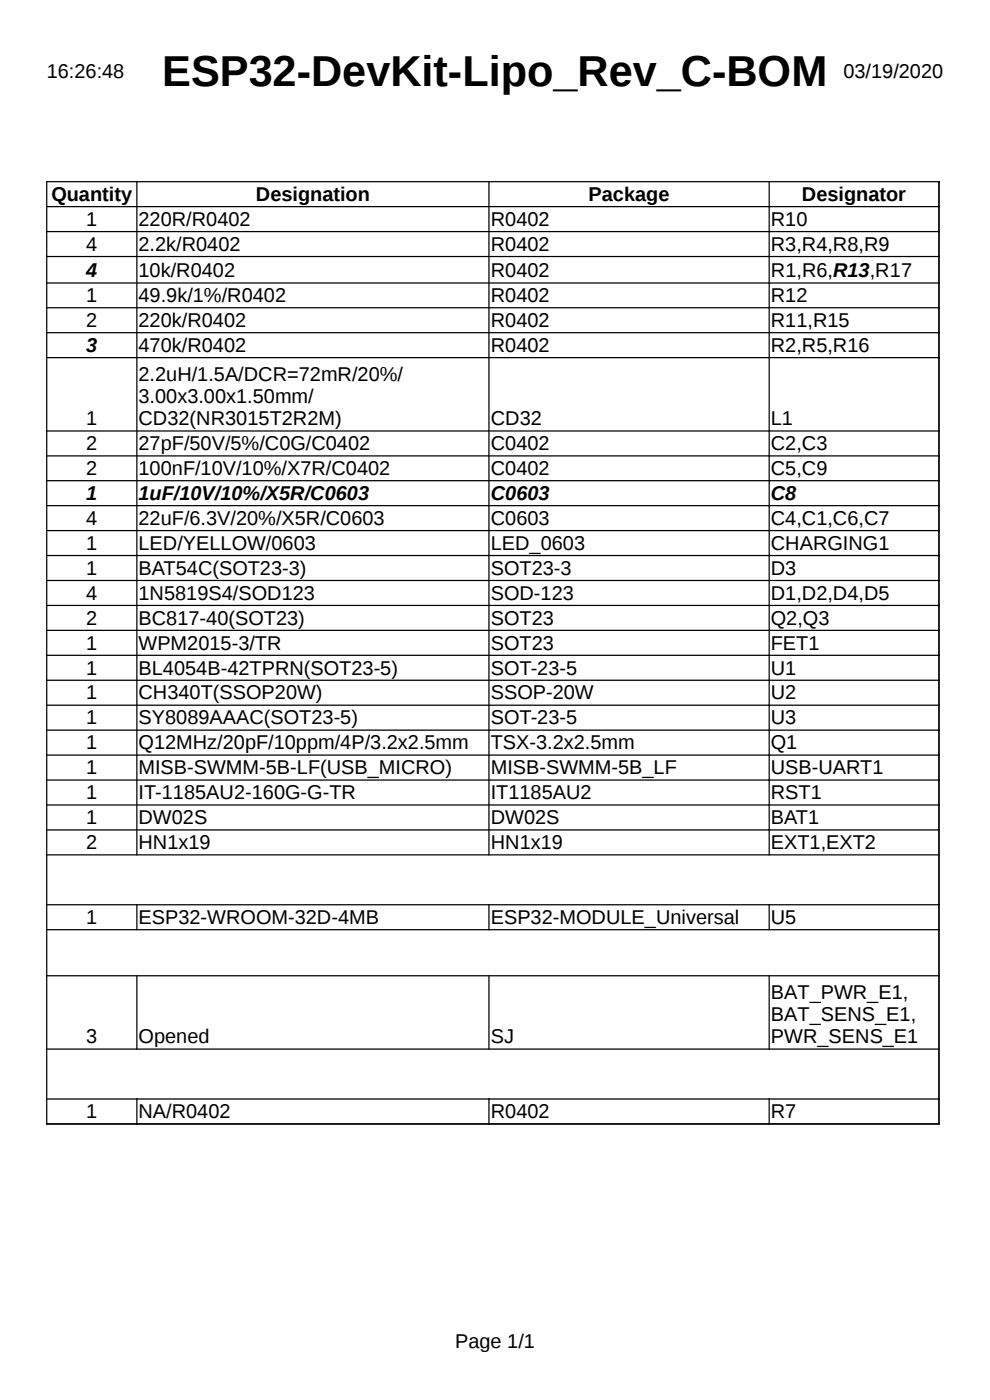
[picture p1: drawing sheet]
<svg xmlns="http://www.w3.org/2000/svg" width="210mm" height="297mm" viewBox="0 0 210 297" stroke-linecap="round" stroke-linejoin="round" font-family="sans-serif">
<defs><g id="words">
<text font-size="9.2" x="34.4" y="18.3">ESP32-DevKit-Lipo_Rev_C-BOM</text>
<g font-size="4.2">
<text x="9.9" y="16.5">16:26:48</text>
<text x="178.9" y="16.5">03/19/2020</text>
<text x="10.9" y="42.6">Quantity</text>
<text x="18.3" y="47.9">1</text>
<text x="29.4" y="47.9">220R/R0402</text>
<text x="54.3" y="42.6">Designation</text>
<text x="104.1" y="47.9">R0402</text>
<text x="124.8" y="42.6">Package</text>
<text x="163.5" y="47.9">R10</text>
<text x="170.1" y="42.6">Designator</text>
<text x="18.3" y="53.2">4</text>
<text x="29.4" y="53.2">2.2k/R0402</text>
<text x="104.1" y="53.2">R0402</text>
<text x="163.5" y="53.2">R3,R4,R8,R9</text>
<text x="18.3" y="58.8">4</text>
<text x="29.4" y="58.8">10k/R0402</text>
<text x="104.1" y="58.8">R0402</text>
<text x="163.5" y="58.8">R1,R6,R13,R17</text>
<text x="18.3" y="64.1">1</text>
<text x="29.4" y="64.1">49.9k/1%/R0402</text>
<text x="104.1" y="64.1">R0402</text>
<text x="163.5" y="64.1">R12</text>
<text x="18.3" y="69.4">2</text>
<text x="29.4" y="69.4">220k/R0402</text>
<text x="104.1" y="69.4">R0402</text>
<text x="163.5" y="69.4">R11,R15</text>
<text x="18.3" y="74.7">3</text>
<text x="29.4" y="74.7">470k/R0402</text>
<text x="104.1" y="74.7">R0402</text>
<text x="163.5" y="74.7">R2,R5,R16</text>
<text x="29.4" y="80.7">2.2uH/1.5A/DCR=72mR/20%/</text>
<text x="29.4" y="85.5">3.00x3.00x1.50mm/</text>
<text x="18.3" y="90.2">1</text>
<text x="18.3" y="95.5">2</text>
<text x="29.4" y="95.5">27pF/50V/5%/C0G/C0402</text>
<text x="29.4" y="90.2">CD32(NR3015T2R2M)</text>
<text x="104.1" y="90.2">CD32</text>
<text x="104.1" y="95.5">C0402</text>
<text x="163.5" y="90.2">L1</text>
<text x="163.5" y="95.5">C2,C3</text>
<text x="18.3" y="100.8">2</text>
<text x="29.4" y="100.8">100nF/10V/10%/X7R/C0402</text>
<text x="104.1" y="100.8">C0402</text>
<text x="163.5" y="100.8">C5,C9</text>
<text x="18.3" y="106.1">1</text>
<text x="29.4" y="106.1">1uF/10V/10%/X5R/C0603</text>
<text x="104.1" y="106.1">C0603</text>
<text x="163.5" y="106.1">C8</text>
<text x="18.3" y="111.4">4</text>
<text x="29.4" y="111.4">22uF/6.3V/20%/X5R/C0603</text>
<text x="104.1" y="111.4">C0603</text>
<text x="163.5" y="111.4">C4,C1,C6,C7</text>
<text x="18.3" y="116.6">1</text>
<text x="29.4" y="116.6">LED/YELLOW/0603</text>
<text x="104.1" y="116.6">LED_0603</text>
<text x="163.5" y="116.6">CHARGING1</text>
<text x="18.3" y="121.9">1</text>
<text x="29.4" y="121.9">BAT54C(SOT23-3)</text>
<text x="104.1" y="121.9">SOT23-3</text>
<text x="163.5" y="121.9">D3</text>
<text x="18.3" y="127.2">4</text>
<text x="29.4" y="127.2">1N5819S4/SOD123</text>
<text x="104.1" y="127.2">SOD-123</text>
<text x="163.5" y="127.2">D1,D2,D4,D5</text>
<text x="18.3" y="132.5">2</text>
<text x="18.3" y="137.8">1</text>
<text x="29.4" y="132.5">BC817-40(SOT23)</text>
<text x="29.4" y="137.8">WPM2015-3/TR</text>
<text x="104.1" y="132.5">SOT23</text>
<text x="104.1" y="137.8">SOT23</text>
<text x="163.5" y="132.5">Q2,Q3</text>
<text x="163.5" y="137.8">FET1</text>
<text x="18.3" y="143.1">1</text>
<text x="29.4" y="143.1">BL4054B-42TPRN(SOT23-5)</text>
<text x="104.1" y="143.1">SOT-23-5</text>
<text x="163.5" y="143.1">U1</text>
<text x="18.3" y="148.4">1</text>
<text x="29.4" y="148.4">CH340T(SSOP20W)</text>
<text x="104.1" y="148.4">SSOP-20W</text>
<text x="163.5" y="148.4">U2</text>
<text x="18.3" y="153.7">1</text>
<text x="29.4" y="153.7">SY8089AAAC(SOT23-5)</text>
<text x="104.1" y="153.7">SOT-23-5</text>
<text x="163.5" y="153.7">U3</text>
<text x="18.3" y="158.9">1</text>
<text x="29.4" y="158.9">Q12MHz/20pF/10ppm/4P/3.2x2.5mm</text>
<text x="104.1" y="158.9">TSX-3.2x2.5mm</text>
<text x="163.5" y="158.9">Q1</text>
<text x="18.3" y="164.2">1</text>
<text x="29.4" y="164.2">MISB-SWMM-5B-LF(USB_MICRO)</text>
<text x="104.1" y="164.2">MISB-SWMM-5B_LF</text>
<text x="163.5" y="164.2">USB-UART1</text>
<text x="18.3" y="169.5">1</text>
<text x="29.4" y="169.5">IT-1185AU2-160G-G-TR</text>
<text x="104.1" y="169.5">IT1185AU2</text>
<text x="163.5" y="169.5">RST1</text>
<text x="18.3" y="174.8">1</text>
<text x="29.4" y="174.8">DW02S</text>
<text x="104.1" y="174.8">DW02S</text>
<text x="163.5" y="174.8">BAT1</text>
<text x="18.3" y="180.1">2</text>
<text x="29.4" y="180.1">HN1x19</text>
<text x="104.1" y="180.1">HN1x19</text>
<text x="163.5" y="180.1">EXT1,EXT2</text>
<text x="18.3" y="196">1</text>
<text x="29.4" y="196">ESP32-WROOM-32D-4MB</text>
<text x="104.1" y="196">ESP32-MODULE_Universal</text>
<text x="163.5" y="196">U5</text>
<text x="163.5" y="211.9">BAT_PWR_E1,</text>
<text x="18.3" y="221.3">3</text>
<text x="29.4" y="221.3">Opened</text>
<text x="104.1" y="221.3">SJ</text>
<text x="163.5" y="216.6">BAT_SENS_E1,</text>
<text x="163.5" y="221.3">PWR_SENS_E1</text>
<text x="18.3" y="237.2">1</text>
<text x="29.4" y="237.2">NA/R0402</text>
<text x="104.1" y="237.2">R0402</text>
<text x="163.5" y="237.2">R7</text>
<text x="96.6" y="286.1">Page 1/1</text>
</g>
</g></defs>
<g fill="none" stroke="#000" stroke-width=".26">
<path d="M9.8 38.5h189.5M9.9 38.4v200.1M29 38.4v143.1M103.7 38.4v143.1M163.2 38.4v143.1M199.2 38.4v200.1M9.8 43.8h189.5M9.8 49.1h189.5M9.8 54.4h189.5M9.8 60h189.5M9.8 65.3h189.5M9.8 70.6h189.5"/>
<path d="M9.8 75.9h189.5M9.8 91.4h189.5M9.8 96.7h189.5M9.8 102h189.5M9.8 107.3h189.5M9.8 112.6h189.5M9.8 117.8h189.5M9.8 123.1h189.5M9.8 128.4h189.5M9.8 133.7h189.5M9.8 139h189.5M9.8 144.3h189.5"/>
<path d="M9.8 149.6h189.5M9.8 154.9h189.5M9.8 160.2h189.5M9.8 165.5h189.5M9.8 170.8h189.5M9.8 176.1h189.5M9.8 181.3h189.5M9.8 191.9h189.5M9.8 197.2h189.5M29 191.8v5.5M103.7 191.8v5.5M163.2 191.8v5.5"/>
<path d="M9.8 207h189.5M29 206.9v15.8M103.7 206.9v15.8M163.2 206.9v15.8M9.8 222.6h189.5M9.8 233.1h189.5M9.8 238.4h189.5M29 233v5.5M103.7 233v5.5M163.2 233v5.5"/>
</g>
<use href="#words"/>
</svg>
